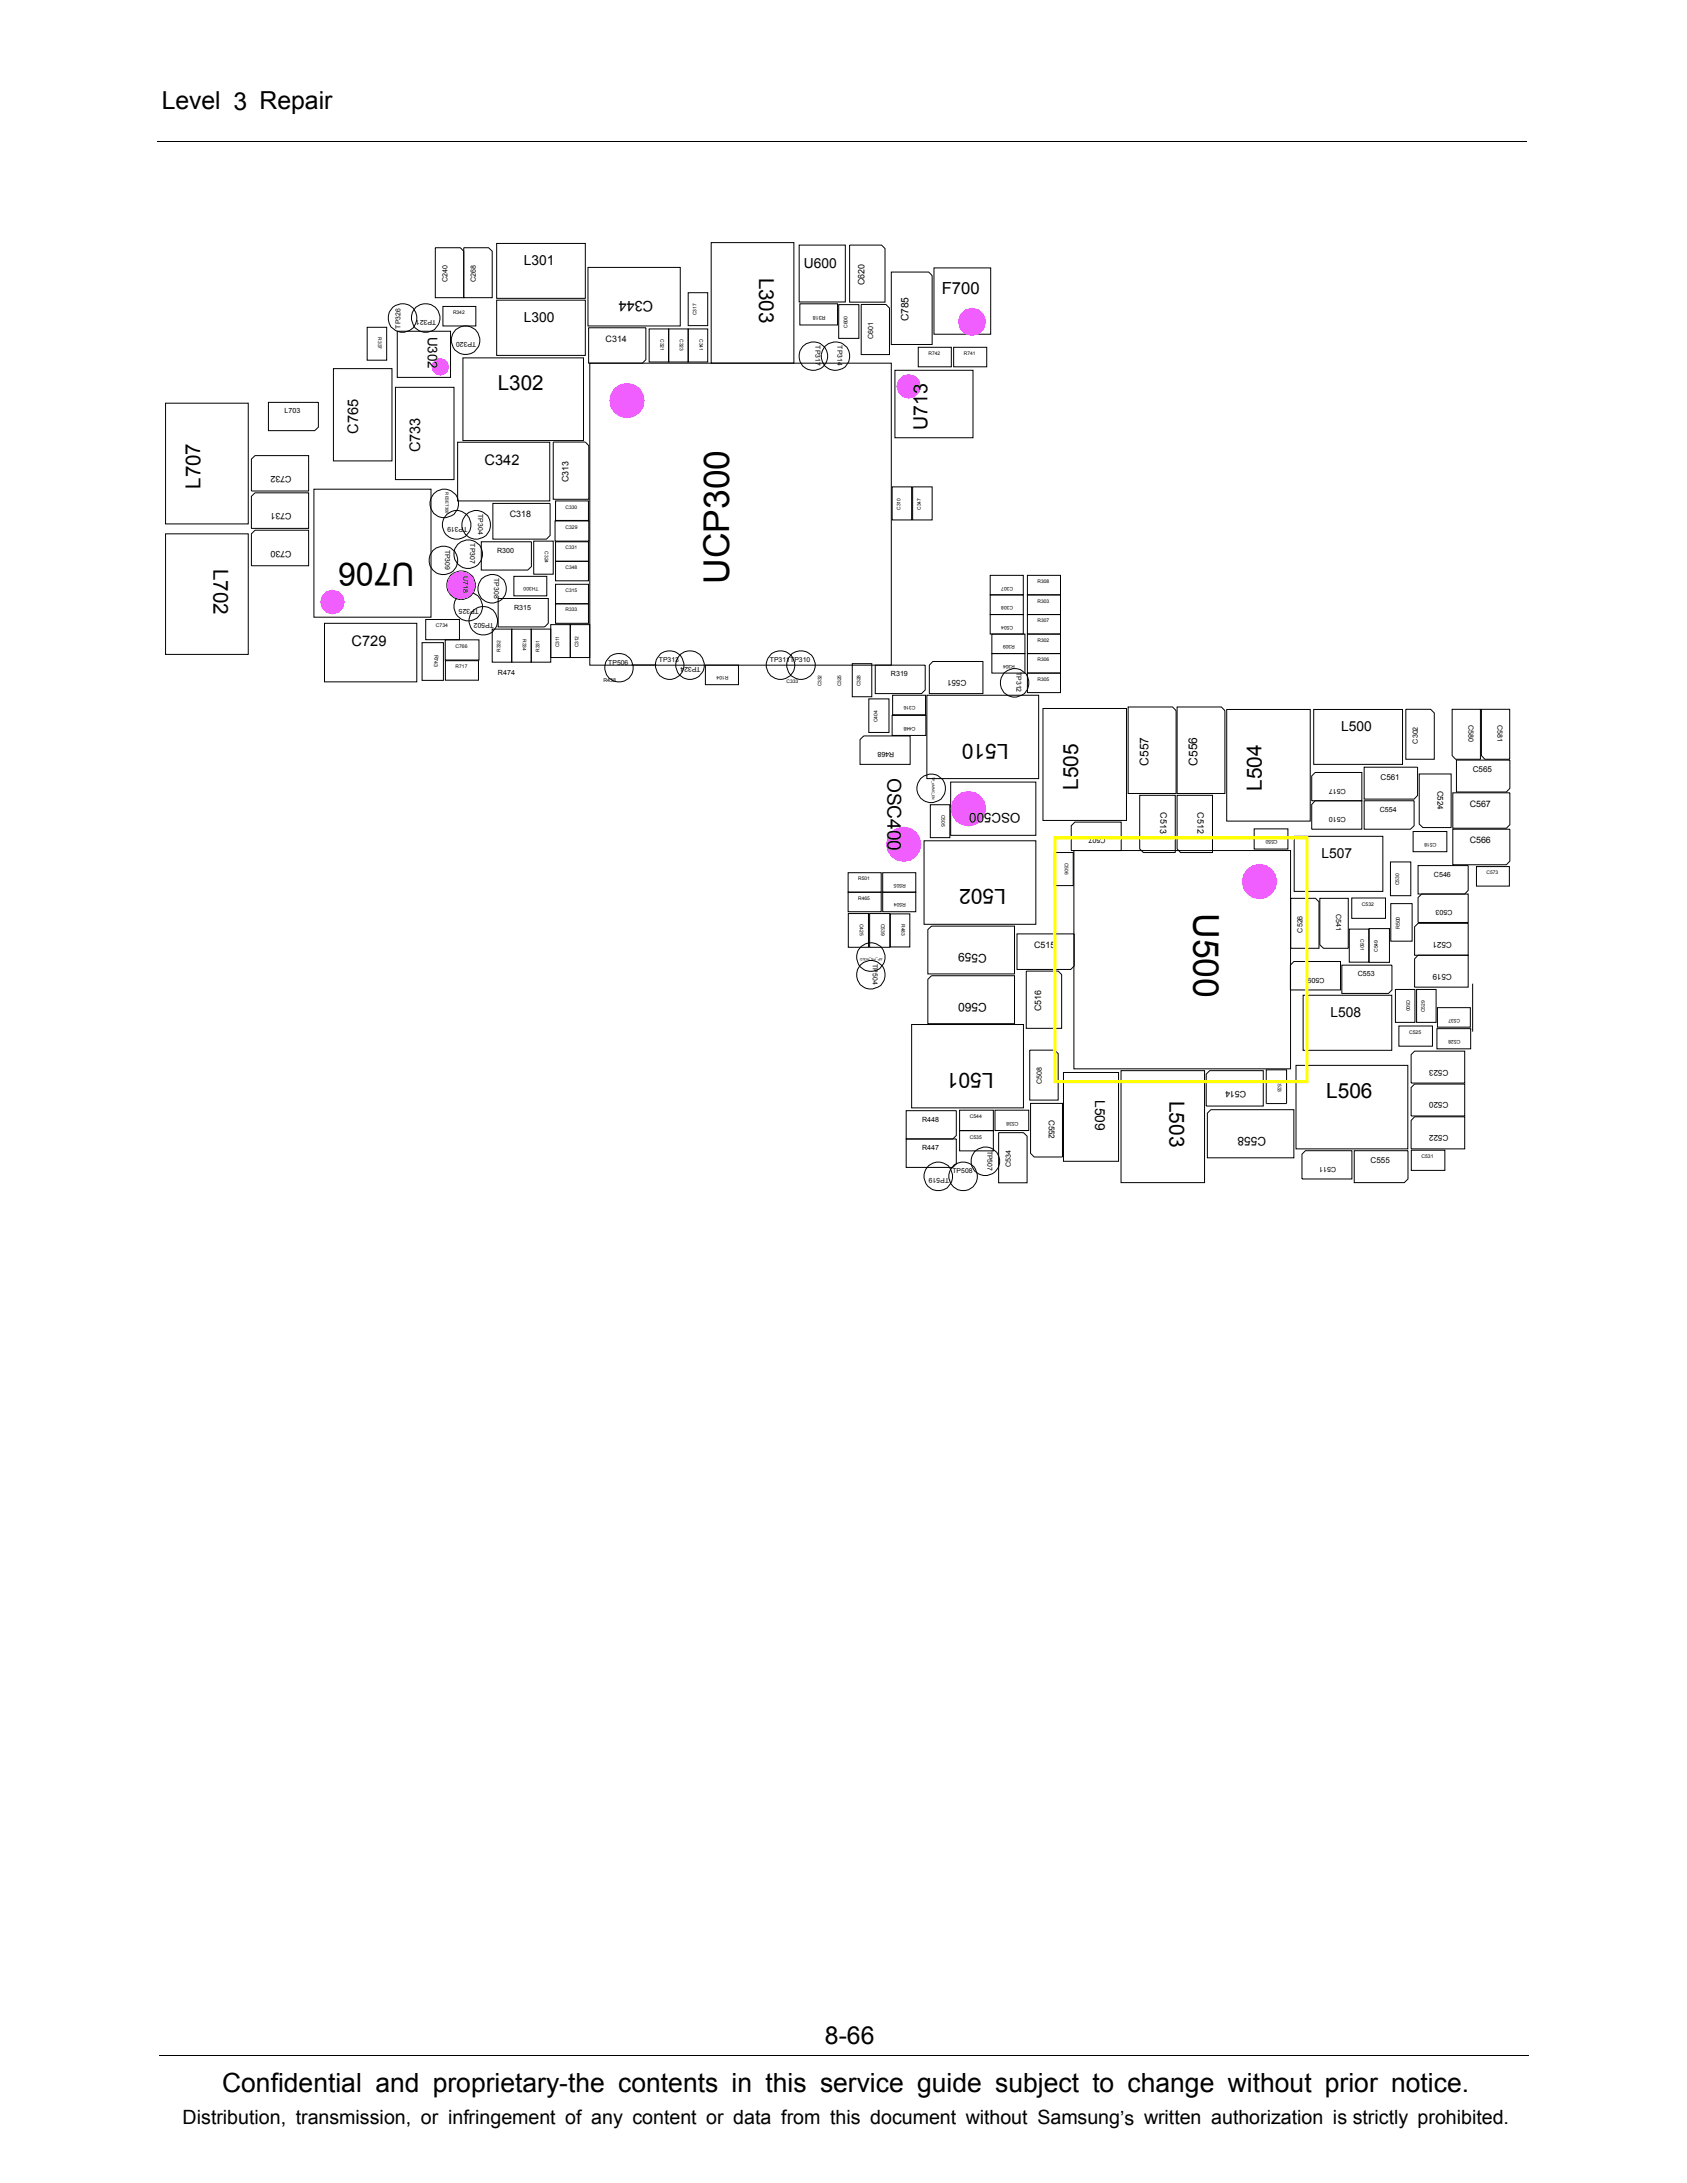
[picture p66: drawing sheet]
<svg xmlns="http://www.w3.org/2000/svg" width="216mm" height="279mm" viewBox="0 0 216 279" stroke-linecap="round" stroke-linejoin="round" font-family="sans-serif">
<defs><g id="words">
<g font-size="4.5">
<text x="93.3" y="74.8" transform="rotate(-90 93.3 74.8)">UCP300</text>
<text x="152.7" y="116.8" transform="rotate(90 152.7 116.8)">U500</text>
</g>
<text font-size="4.1" x="53" y="72.1" transform="rotate(-180 53 72.1)">U706</text>
<text font-size="3.4" x="28.4" y="267.7">Confidential and proprietary-the contents in this service guide subject to change without prior notice.</text>
<g font-size="3.2">
<text x="20.7" y="14">Level 3 Repair</text>
<text x="105.6" y="261.6">8-66</text>
</g>
<g font-size="2.7">
<text x="129.1" y="95.2" transform="rotate(-180 129.1 95.2)">L510</text>
<text x="138" y="101.1" transform="rotate(-90 138 101.1)">L505</text>
<text x="161.5" y="101.2" transform="rotate(-90 161.5 101.2)">L504</text>
<text x="128.7" y="113.8" transform="rotate(-180 128.7 113.8)">L502</text>
<text x="127.1" y="137.3" transform="rotate(-180 127.1 137.3)">L501</text>
<text x="149.7" y="140.9" transform="rotate(90 149.7 140.9)">L503</text>
<text x="169.7" y="140.5">L506</text>
</g>
<g font-size="2.6">
<text x="97.2" y="35.5" transform="rotate(90 97.2 35.5)">L303</text>
<text x="63.7" y="49.9">L302</text>
<text x="25.7" y="62.6" transform="rotate(-90 25.7 62.6)">L707</text>
<text x="27.3" y="72.8" transform="rotate(90 27.3 72.8)">L702</text>
</g>
<g font-size="2.5">
<text x="118.7" y="55" transform="rotate(-90 118.7 55)">U713</text>
<text x="23.4" y="271.9">Distribution, transmission, or infringement of any content or data from this document without Samsung’s written authorization is strictly prohibited.</text>
</g>
<text font-size="2.4" x="113.6" y="99.5" transform="rotate(90 113.6 99.5)">OSC400</text>
<text font-size="2.1" x="120.5" y="37.6">F700</text>
<g font-size="1.9">
<text x="83.6" y="38.5" transform="rotate(-180 83.6 38.5)">C344</text>
<text x="45.8" y="55.5" transform="rotate(-90 45.8 55.5)">C765</text>
<text x="53.8" y="57.9" transform="rotate(-90 53.8 57.9)">C733</text>
<text x="62" y="59.5">C342</text>
<text x="45" y="82.7">C729</text>
</g>
<g font-size="1.8">
<text x="67.1" y="33.9">L301</text>
<text x="102.9" y="34.2">U600</text>
<text x="67.1" y="41.2">L300</text>
<text x="171.6" y="93.5">L500</text>
<text x="169.1" y="109.8">L507</text>
<text x="170.3" y="130.1">L508</text>
<text x="140.1" y="140.8" transform="rotate(90 140.1 140.8)">L509</text>
</g>
<g font-size="1.7">
<text x="54.8" y="43.1" transform="rotate(90 54.8 43.1)">U302</text>
<text x="130.6" y="104" transform="rotate(-180 130.6 104)">OSC500</text>
</g>
<g font-size="1.5">
<text x="147" y="98" transform="rotate(-90 147 98)">C557</text>
<text x="153.2" y="98" transform="rotate(-90 153.2 98)">C556</text>
<text x="126.3" y="122" transform="rotate(-180 126.3 122)">C559</text>
<text x="126.3" y="128.4" transform="rotate(-180 126.3 128.4)">C560</text>
<text x="162.1" y="145.6" transform="rotate(-180 162.1 145.6)">C558</text>
</g>
<text font-size="1.3" x="116.3" y="41.1" transform="rotate(-90 116.3 41.1)">C785</text>
<g font-size="1.1">
<text x="110.6" y="36.5" transform="rotate(-90 110.6 36.5)">C620</text>
<text x="77.5" y="43.7">C314</text>
<text x="37.3" y="65.7" transform="rotate(-180 37.3 65.7)">C731</text>
<text x="37.3" y="60.9" transform="rotate(-180 37.3 60.9)">C732</text>
<text x="72.7" y="61.7" transform="rotate(-90 72.7 61.7)">C313</text>
<text x="37.3" y="70.5" transform="rotate(-180 37.3 70.5)">C730</text>
<text x="65.3" y="66.2">C318</text>
<text x="148.5" y="104" transform="rotate(90 148.5 104)">C513</text>
<text x="153.2" y="104" transform="rotate(90 153.2 104)">C512</text>
<text x="188.1" y="107.9">C566</text>
<text x="188.1" y="103.3">C567</text>
<text x="132.4" y="121.3">C515</text>
<text x="133.2" y="129.4" transform="rotate(-90 133.2 129.4)">C516</text>
<text x="159.5" y="139.7" transform="rotate(-180 159.5 139.7)">C514</text>
</g>
<g font-size="1">
<text x="123.7" y="87" transform="rotate(-180 123.7 87)">C551</text>
<text x="176.7" y="99.8">C561</text>
<text x="184" y="101.2" transform="rotate(90 184 101.2)">C524</text>
<text x="188.5" y="98.9">C565</text>
<text x="185.8" y="124.6" transform="rotate(-180 185.8 124.6)">C519</text>
<text x="185.8" y="120.5" transform="rotate(-180 185.8 120.5)">C521</text>
<text x="185.4" y="136.9" transform="rotate(-180 185.4 136.9)">C523</text>
<text x="134.2" y="143.3" transform="rotate(90 134.2 143.3)">C552</text>
<text x="185.4" y="141.1" transform="rotate(-180 185.4 141.1)">C520</text>
<text x="175.4" y="148.9">C555</text>
<text x="185.4" y="145.3" transform="rotate(-180 185.4 145.3)">C522</text>
</g>
<g font-size=".9">
<text x="55.8" y="41" transform="rotate(-180 55.8 41)">TP321</text>
<text x="57.3" y="36.1" transform="rotate(-90 57.3 36.1)">C240</text>
<text x="60.9" y="36.1" transform="rotate(-90 60.9 36.1)">C268</text>
<text x="51.3" y="42.1" transform="rotate(-90 51.3 42.1)">TP326</text>
<text x="60.9" y="43.8" transform="rotate(-180 60.9 43.8)">TP320</text>
<text x="104.4" y="44.2" transform="rotate(90 104.4 44.2)">TP317</text>
<text x="107.2" y="44.2" transform="rotate(90 107.2 44.2)">TP314</text>
<text x="111.8" y="43.4" transform="rotate(-90 111.8 43.4)">C601</text>
<text x="36.4" y="52.9">L703</text>
<text x="61.2" y="65.8" transform="rotate(90 61.2 65.8)">TP304</text>
<text x="57" y="70.4" transform="rotate(90 57 70.4)">TP309</text>
<text x="59.8" y="67.4" transform="rotate(-180 59.8 67.4)">TP319</text>
<text x="60.2" y="69.6" transform="rotate(90 60.2 69.6)">TP307</text>
<text x="63.6" y="70.7">R300</text>
<text x="59.3" y="73.7" transform="rotate(90 59.3 73.7)">U718</text>
<text x="61.3" y="77.9" transform="rotate(-180 61.3 77.9)">TP325</text>
<text x="63.2" y="74" transform="rotate(90 63.2 74)">TP308</text>
<text x="63.2" y="79.7" transform="rotate(-180 63.2 79.7)">TP502</text>
<text x="65.8" y="78">R315</text>
<text x="63.7" y="86.4">R474</text>
<text x="77.9" y="85.1">TP506</text>
<text x="84.3" y="84.8">TP313</text>
<text x="89.7" y="85.4" transform="rotate(-180 89.7 85.4)">TP324</text>
<text x="98.5" y="84.8">TP311TP310</text>
<text x="114" y="86.6">R319</text>
<text x="130.1" y="86" transform="rotate(90 130.1 86)">TP312</text>
<text x="181.5" y="95.2" transform="rotate(-90 181.5 95.2)">C302</text>
<text x="187.9" y="92.8" transform="rotate(90 187.9 92.8)">C580</text>
<text x="191.7" y="92.8" transform="rotate(90 191.7 92.8)">C581</text>
<text x="114.4" y="96.3" transform="rotate(-180 114.4 96.3)">R468</text>
<text x="172.3" y="101" transform="rotate(-180 172.3 101)">C517</text>
<text x="141.5" y="107.3" transform="rotate(-180 141.5 107.3)">C507</text>
<text x="172.3" y="104.6" transform="rotate(-180 172.3 104.6)">C510</text>
<text x="176.6" y="103.9">C554</text>
<text x="183.5" y="112.2">C546</text>
<text x="166.7" y="119.4" transform="rotate(-90 166.7 119.4)">C526</text>
<text x="171" y="117" transform="rotate(90 171 117)">C541</text>
<text x="185.9" y="116.5" transform="rotate(-180 185.9 116.5)">C503</text>
<text x="111.7" y="123.4" transform="rotate(90 111.7 123.4)">TP504</text>
<text x="169.5" y="125.2" transform="rotate(-180 169.5 125.2)">C509</text>
<text x="173.8" y="124.9">C553</text>
<text x="118" y="143.6">R448</text>
<text x="133.3" y="138.8" transform="rotate(-90 133.3 138.8)">C508</text>
<text x="118" y="147.2">R447</text>
<text x="126.4" y="147.3" transform="rotate(90 126.4 147.3)">TP507</text>
<text x="129.3" y="149.4" transform="rotate(-90 129.3 149.4)">C534</text>
<text x="171" y="149.4" transform="rotate(-180 171 149.4)">C511</text>
<text x="121.5" y="150.8" transform="rotate(-180 121.5 150.8)">TP519</text>
<text x="121.9" y="150.2">TP508</text>
</g>
<g font-size=".7">
<text x="105.7" y="40.5" transform="rotate(-180 105.7 40.5)">R318</text>
<text x="55.6" y="83.8" transform="rotate(90 55.6 83.8)">R743</text>
<text x="77.2" y="87.3">R438</text>
<text x="179.2" y="118.9" transform="rotate(-90 179.2 118.9)">R500</text>
</g>
<g font-size=".6">
<text x="58" y="40.2">R342</text>
<text x="89.2" y="40.4" transform="rotate(-90 89.2 40.4)">C317</text>
<text x="108.5" y="42" transform="rotate(-90 108.5 42)">C600</text>
<text x="48.4" y="43.2" transform="rotate(90 48.4 43.2)">R337</text>
<text x="84.5" y="43.4" transform="rotate(90 84.5 43.4)">C321</text>
<text x="87" y="43.4" transform="rotate(90 87 43.4)">C323</text>
<text x="89.5" y="43.4" transform="rotate(90 89.5 43.4)">C341</text>
<text x="118.8" y="45.4">R742</text>
<text x="123.4" y="45.4">R741</text>
<text x="72.4" y="65.1">C330</text>
<text x="115.3" y="65.3" transform="rotate(-90 115.3 65.3)">C310</text>
<text x="117.9" y="65.3" transform="rotate(-90 117.9 65.3)">C347</text>
<text x="69.7" y="70.6" transform="rotate(90 69.7 70.6)">C324</text>
<text x="72.4" y="67.7">C329</text>
<text x="72.4" y="70.3">C331</text>
<text x="68.9" y="75.2" transform="rotate(-180 68.9 75.2)">TH300</text>
<text x="72.4" y="75.8">C315</text>
<text x="72.4" y="72.8">C348</text>
<text x="129.6" y="75.1" transform="rotate(-180 129.6 75.1)">C307</text>
<text x="129.6" y="77.6" transform="rotate(-180 129.6 77.6)">C308</text>
<text x="132.8" y="77.1">R303</text>
<text x="132.8" y="74.6">R308</text>
<text x="55.8" y="80.3">C734</text>
<text x="58.3" y="82.9">C766</text>
<text x="64.1" y="83.4" transform="rotate(-90 64.1 83.4)">R332</text>
<text x="66.9" y="81.8" transform="rotate(90 66.9 81.8)">R334</text>
<text x="69" y="83.4" transform="rotate(-90 69 83.4)">R331</text>
<text x="71.5" y="82.9" transform="rotate(-90 71.5 82.9)">C311</text>
<text x="72.4" y="78.3">R333</text>
<text x="74" y="82.9" transform="rotate(-90 74 82.9)">C312</text>
<text x="129.6" y="80.1" transform="rotate(-180 129.6 80.1)">C504</text>
<text x="129.9" y="82.6" transform="rotate(-180 129.9 82.6)">R309</text>
<text x="132.8" y="82.1">R302</text>
<text x="132.8" y="79.6">R307</text>
<text x="58.3" y="85.5">R717</text>
<text x="93.2" y="86.6" transform="rotate(-180 93.2 86.6)">R104</text>
<text x="100.7" y="87.4">C333</text>
<text x="105.2" y="87.9" transform="rotate(-90 105.2 87.9)">C332</text>
<text x="107.7" y="87.9" transform="rotate(-90 107.7 87.9)">C325</text>
<text x="110.1" y="87.9" transform="rotate(-90 110.1 87.9)">C328</text>
<text x="129.9" y="85.1" transform="rotate(-180 129.9 85.1)">R304</text>
<text x="132.8" y="87.1">R305</text>
<text x="132.8" y="84.6">R306</text>
<text x="112.3" y="92.4" transform="rotate(-90 112.3 92.4)">C404</text>
<text x="117.2" y="90.4" transform="rotate(-180 117.2 90.4)">C316</text>
<text x="117.2" y="93" transform="rotate(-180 117.2 93)">C448</text>
<text x="120.5" y="104.3" transform="rotate(90 120.5 104.3)">C505</text>
<text x="163.5" y="107.5" transform="rotate(-180 163.5 107.5)">C550</text>
<text x="183.8" y="107.9" transform="rotate(-180 183.8 107.9)">C518</text>
<text x="109.8" y="112.7">R501</text>
<text x="115.9" y="113.1" transform="rotate(-180 115.9 113.1)">R505</text>
<text x="136.3" y="110.4" transform="rotate(90 136.3 110.4)">C506</text>
<text x="179.1" y="113.3" transform="rotate(-90 179.1 113.3)">C530</text>
<text x="190.2" y="111.9">C573</text>
<text x="109.8" y="115.2">R465</text>
<text x="110" y="118.2" transform="rotate(90 110 118.2)">C425</text>
<text x="112.8" y="118.2" transform="rotate(90 112.8 118.2)">C539</text>
<text x="115.4" y="118.3" transform="rotate(90 115.4 118.3)">R483</text>
<text x="115.9" y="115.6" transform="rotate(-180 115.9 115.6)">R504</text>
<text x="174.3" y="116">C532</text>
<text x="174.1" y="120.2" transform="rotate(90 174.1 120.2)">C501</text>
<text x="176.3" y="121.9" transform="rotate(-90 176.3 121.9)">C549</text>
<text x="180" y="127.9" transform="rotate(90 180 127.9)">C500</text>
<text x="182.4" y="129.5" transform="rotate(-90 182.4 129.5)">C529</text>
<text x="186.9" y="130.4" transform="rotate(-180 186.9 130.4)">C537</text>
<text x="180.3" y="132.3">C525</text>
<text x="186.9" y="133.1" transform="rotate(-180 186.9 133.1)">C528</text>
<text x="124.1" y="143.1">C544</text>
<text x="130.4" y="143.6" transform="rotate(-180 130.4 143.6)">C538</text>
<text x="163.5" y="138.2" transform="rotate(90 163.5 138.2)">C533</text>
<text x="124.1" y="145.7">C535</text>
<text x="181.9" y="148.2">C531</text>
</g>
<text font-size=".5" x="57" y="63" transform="rotate(90 57 63)">RESET300</text>
<g font-size=".4">
<text x="119.3" y="99.7" transform="rotate(90 119.3 99.7)">P_eMMC_EN</text>
<text x="119.3" y="99.4" transform="rotate(90 119.3 99.4)">T</text>
<text x="112.9" y="122.6" transform="rotate(-180 112.9 122.6)">AP_PS_HOLD</text>
</g>
</g></defs>
<g fill="none" stroke="#000" stroke-width=".13">
<path d="M20.2 18.1h175.3M55.7 31.7h3.2l.5 .5v5.9h-3.7zM56.7 39.2h4.2v2.5h-4.2zM59.4 31.7h3.1l.5 .5v5.9h-3.6zM63.6 31.2h11.3v7h-11.3zM63.6 38.4h11.3v7.1h-11.3zM75.2 34.2h11.9v7.5h-11.9zM88.1 37.5h2.5v4.2h-2.5zM91 31.1h10.6v15.4h-10.6zM102.3 31.4h5.9v7.3h-5.9zM102.4 38.9h4.8v2.7h-4.8zM107.3 39h2.6v4.3h-2.6z"/>
<path d="M108.7 31.4h4.1l.5 .4v6.9h-4.6zM110.2 39h3.2l.4 .4v6h-3.6zM114.1 34.8h4.8l.4 .5v8.8h-5.2zM119.5 34.3h7.3v8.5h-7.3zM21.2 51.6h10.6v15.5h-10.6zM32.2 58.8l.4-.5h6.9v4.5h-7.3zM34.4 51.5h6.3v3.2l-.4 .4h-5.9zM42.7 47.2h7.5v11.8h-7.5zM47 41.9h2.5v4.2h-2.5zM50.6 49.6h7.5v11.8h-7.5zM50.8 42.4h6.9v5.9h-6.9zM58.6 56.6h11.8v7.5h-11.8z"/>
<path d="M59.2 45.8h15.5v10.6h-15.5zM70.8 56.6h4.1l.5 .4v6.9h-4.6zM75.3 42h7.4v4l-.5 .5h-6.9zM75.5 46.5h38.6v38.6h-38.6zM83.1 42.1h2.5v4.2h-2.5zM85.6 42.1h2.5v4.2h-2.5zM88.1 42.1h2.5v4.2h-2.5zM114.5 47.4h10v8.6h-10zM117.5 44.5h4.3v2.4h-4.3zM122 44.5h4.3v2.4h-4.3zM21.2 68.3h10.6v15.5h-10.6zM32.2 63.5l.4-.4h6.9v4.5h-7.3z"/>
<path d="M32.2 68.3l.4-.4h6.9v4.5h-7.3zM40.2 62.6h15v16.4h-15zM41.5 79.8h11.8v7.5h-11.8zM54.5 79.3h4.3v2.6h-4.3zM61.6 69.3h6.4v3.2l-.5 .5h-5.9zM63.1 64.4h7.3v4.1l-.5 .5h-6.8zM63.8 76.6h6.4v3.2l-.5 .4h-5.9zM65.8 73.8h4.2v2.5h-4.2zM68.3 69.3h2.5v4.2h-2.5zM70.5 79.9h2.5v4.3h-2.5zM71 66.7h4.4v2.6h-4.4zM71.1 71.8h4.2v2.5h-4.2z"/>
<path d="M71.1 69.3h4.2v2.5h-4.2zM71.1 64.1h4.2v2.5h-4.2zM71.1 74.8h4.2v2.5h-4.2zM71.1 77.3h4.2v2.5h-4.2zM73 79.9h2.5v4.3h-2.5zM114.2 62.3h2.5v4.2h-2.5zM116.8 62.3h2.5v4.2h-2.5zM126.7 76.1h4.3v2.6h-4.3zM126.7 73.6h4.3v2.5h-4.3zM126.7 78.7h4.3v2.5h-4.3zM131.5 73.6h4.2v2.5h-4.2zM131.5 78.7h4.2v2.5h-4.2z"/>
<path d="M131.5 76.1h4.2v2.6h-4.2zM54 82.3h2.7v4.8h-2.7zM57 81.9h4.3v2.6h-4.3zM57 84.6h4.2v2.5h-4.2zM63 80.5h2.5v4.3h-2.5zM65.5 80.5h2.5v4.3h-2.5zM68 80.5h2.5v4.3h-2.5zM80.8 85.1h3.2M90.3 85.1h4.2v2.5h-4.2zM109.1 84.9h2.5v4.3h-2.5zM110.1 94.7l.4-.5h6v3.6h-6.4zM111.2 89.5h2.6v4.2h-2.6z"/>
<path d="M112 85.1h6.4v3.2l-.5 .5h-5.9zM114.2 91.6h4.3v2.5h-4.3zM114.2 89h4.2v2.5h-4.2zM118.6 89h14.3v10.7h-14.3zM119.4 84.7h6.4v4.1h-6.9v-3.7zM126.9 81.2h4.3v2.5h-4.3zM126.9 83.7h4.3v2.4h-4.3zM131.5 83.7h4.2v2.4h-4.2zM131.5 86.1h4.2v2.5h-4.2zM131.5 81.2h4.2v2.5h-4.2zM133.5 90.7h10.7v14.3h-10.7zM144.4 90.5h5.7l.4 .5v10.6h-6.1z"/>
<path d="M150.6 90.5h5.7l.5 .5v10.6h-6.2zM157 90.8h10.7v14.3h-10.7zM168.1 90.8h11.4v7h-11.4zM168.3 98.9h6v3.6h-6.4v-3.2zM174.6 98.2h6.8v3.6l-.4 .5h-6.4zM179.9 90.8h3.2l.5 .4v6h-3.7zM181.6 99.1h4.1v6.8h-3.6l-.5-.4zM185.8 90.8h3.7v6.4h-3.2l-.5-.5zM186.4 97.3h6.8v3.6l-.4 .5h-6.4zM189.6 90.8h3.6v6.4h-3.2l-.4-.5zM108.5 111.7h4.3v2.5h-4.3zM108.5 114.2h4.3v2.5h-4.3z"/>
<path d="M108.6 116.9h2.5v4.3h-2.5zM111.3 116.9h2.6v4.3h-2.6zM113 111.7h4.2v2.5h-4.2zM113 114.2h4.2v2.5h-4.2zM113.9 117h2.5v4.2h-2.5zM118.3 107.6h14.3v10.7h-14.3zM118.7 119l.5-.5h10.6v6.2h-11.1zM119.1 103h2.5v4.2h-2.5zM121.7 100.1h10.9v6.8h-10.9zM130.2 119.5h7.3v4.1l-.5 .5h-6.8zM134.9 109.1h2.5v4.2h-2.5zM137.1 105.7l.5-.5h5.9v3.7h-6.4z"/>
<path d="M137.4 108.9h27.8v27.9h-27.8zM145.9 101.8h4.5v7.3h-4.1l-.4-.5zM150.6 101.8h4.6v7.3h-4.1l-.5-.5zM160.5 106.1h4.3v2.6h-4.3zM165.2 115h3.2l.4 .4v6h-3.6zM165.6 107h11.4v7.1h-11.4zM168.3 102.5h6v3.6h-6.4v-3.1zM168.9 115h3.7v6.4h-3.2l-.5-.5zM172.7 118.9h2.5v4.2h-2.5zM173 114.9h4.3v2.6h-4.3zM174.6 102.5h6.4v3.2l-.5 .4h-5.9zM175.2 118.9h2.6v4.3h-2.6z"/>
<path d="M177.9 110.3h2.7v4.3h-2.7zM178 115.7h2.7v4.8h-2.7zM180.8 106.4h4.4v2.6h-4.4zM181 118.6l.5-.4h6.4v4.1h-6.9zM181.5 110.8h6.4v3.2l-.4 .4h-6zM181.5 114.9l.4-.5h6v3.7h-6.4zM185.9 101.5h7.3v4.1l-.4 .4h-6.9zM185.9 106.1h7.3v4.1l-.4 .5h-6.9zM189 110.9h4.2v2.5h-4.2zM116.7 131.1h14.3v10.7h-14.3zM118.7 125.3l.5-.4h10.6v6.1h-11.1zM131.3 124.3h4.1l.5 .4v6.9h-4.6z"/>
<path d="M131.8 134.4h3.2l.4 .5v5.9h-3.6zM136.1 137.3h7.1v11.3h-7.1zM143.5 137h10.7v14.4h-10.7zM154.8 137h6.9v4.6h-7.3v-4.1zM162.1 136.9h2.6v4.3h-2.6zM165.6 123.1h6v3.6h-6.5v-3.2zM165.9 136.4h14.3v10.6h-14.3zM166.8 127.4h11.3v7h-11.3zM171.7 123.5h6.4v3.2l-.4 .4h-6zM178.6 126.6h2.5v4.3h-2.5zM179 131.3h4.3v2.6h-4.3zM181 134.5h6.5v4.1h-6.9v-3.6z"/>
<path d="M181 138.7h6.5v4.1h-6.9v-3.6zM181.3 126.6h2.5v4.3h-2.5zM181.5 122.3h6.4v4h-6.9v-3.6zM183.9 131.7h4.3v2.5h-4.3zM184 129h4.2v2.5h-4.2zM188.5 125.9v6.1M116 142.2h6.4v3.1l-.5 .5h-5.9zM116 145.8h6.4v3.2l-.5 .4h-5.9zM122.8 142.1h4.3v2.6h-4.3zM122.8 144.7h4.3v2.6h-4.3zM127.3 142.1h4.4v2.6h-4.4zM127.8 145h3.2l.4 .4v6h-3.6z"/>
<path d="M131.9 141.2h4.1v6.9h-3.6l-.5-.5zM154.5 142.5l.5-.5h10.6v6.2h-11.1zM167.1 147.3h5.9v3.6h-6.4v-3.2zM173.3 147.3h6.9v3.6l-.5 .5h-6.4zM180.6 147.2h4.3v2.6h-4.3zM181 142.9h6.5v4.1h-6.9v-3.6zM20.4 263h175.3"/>
<circle cx="51.5" cy="40.7" r="1.85"/>
<circle cx="54.5" cy="40.7" r="1.84"/>
<circle cx="59.6" cy="43.5" r="1.83"/>
<circle cx="104.1" cy="45.6" r="1.84"/>
<circle cx="106.9" cy="45.6" r="1.84"/>
<circle cx="56.8" cy="71.7" r="1.84"/>
<circle cx="56.9" cy="64.4" r="1.84"/>
<circle cx="58.5" cy="67.2" r="1.85"/>
<circle cx="59" cy="74.9" r="1.85"/>
<circle cx="59.9" cy="77.6" r="1.84"/>
<circle cx="59.9" cy="70.9" r="1.85"/>
<circle cx="61" cy="67.2" r="1.85"/>
<circle cx="61.9" cy="79.5" r="1.84"/>
<circle cx="63" cy="75.3" r="1.84"/>
<circle cx="79.2" cy="85.4" r="1.84"/>
<circle cx="85.7" cy="85.1" r="1.85"/>
<circle cx="88.3" cy="85.1" r="1.84"/>
<circle cx="99.9" cy="85.1" r="1.85"/>
<circle cx="102.5" cy="85.1" r="1.85"/>
<circle cx="129.8" cy="87.4" r="1.83"/>
<circle cx="119.2" cy="100.9" r="1.84"/>
<circle cx="111.5" cy="122.5" r="1.84"/>
<circle cx="111.5" cy="124.7" r="1.84"/>
<circle cx="120.1" cy="150.6" r="1.85"/>
<circle cx="123.2" cy="150.5" r="1.84"/>
<circle cx="126.1" cy="148.6" r="1.83"/>
</g>
<g fill="#f15eff">
<circle cx="124.4" cy="41.2" r="1.83"/>
<circle cx="115.7" cy="108.1" r="2.27"/>
<circle cx="123.9" cy="103.5" r="2.27"/>
<circle cx="56.3" cy="46.9" r="1.13"/>
<circle cx="161.2" cy="112.8" r="2.27"/>
<circle cx="42.5" cy="77.1" r="1.59"/>
<circle cx="116.3" cy="49.5" r="1.59"/>
<circle cx="59" cy="74.9" r="1.81"/>
<circle cx="80.2" cy="51.3" r="2.27"/>
</g>
<path d="M135 107.2h32.3v31.2h-32.3z" fill="none" stroke="#ffff01" stroke-width=".4"/>
<use href="#words"/>
</svg>
